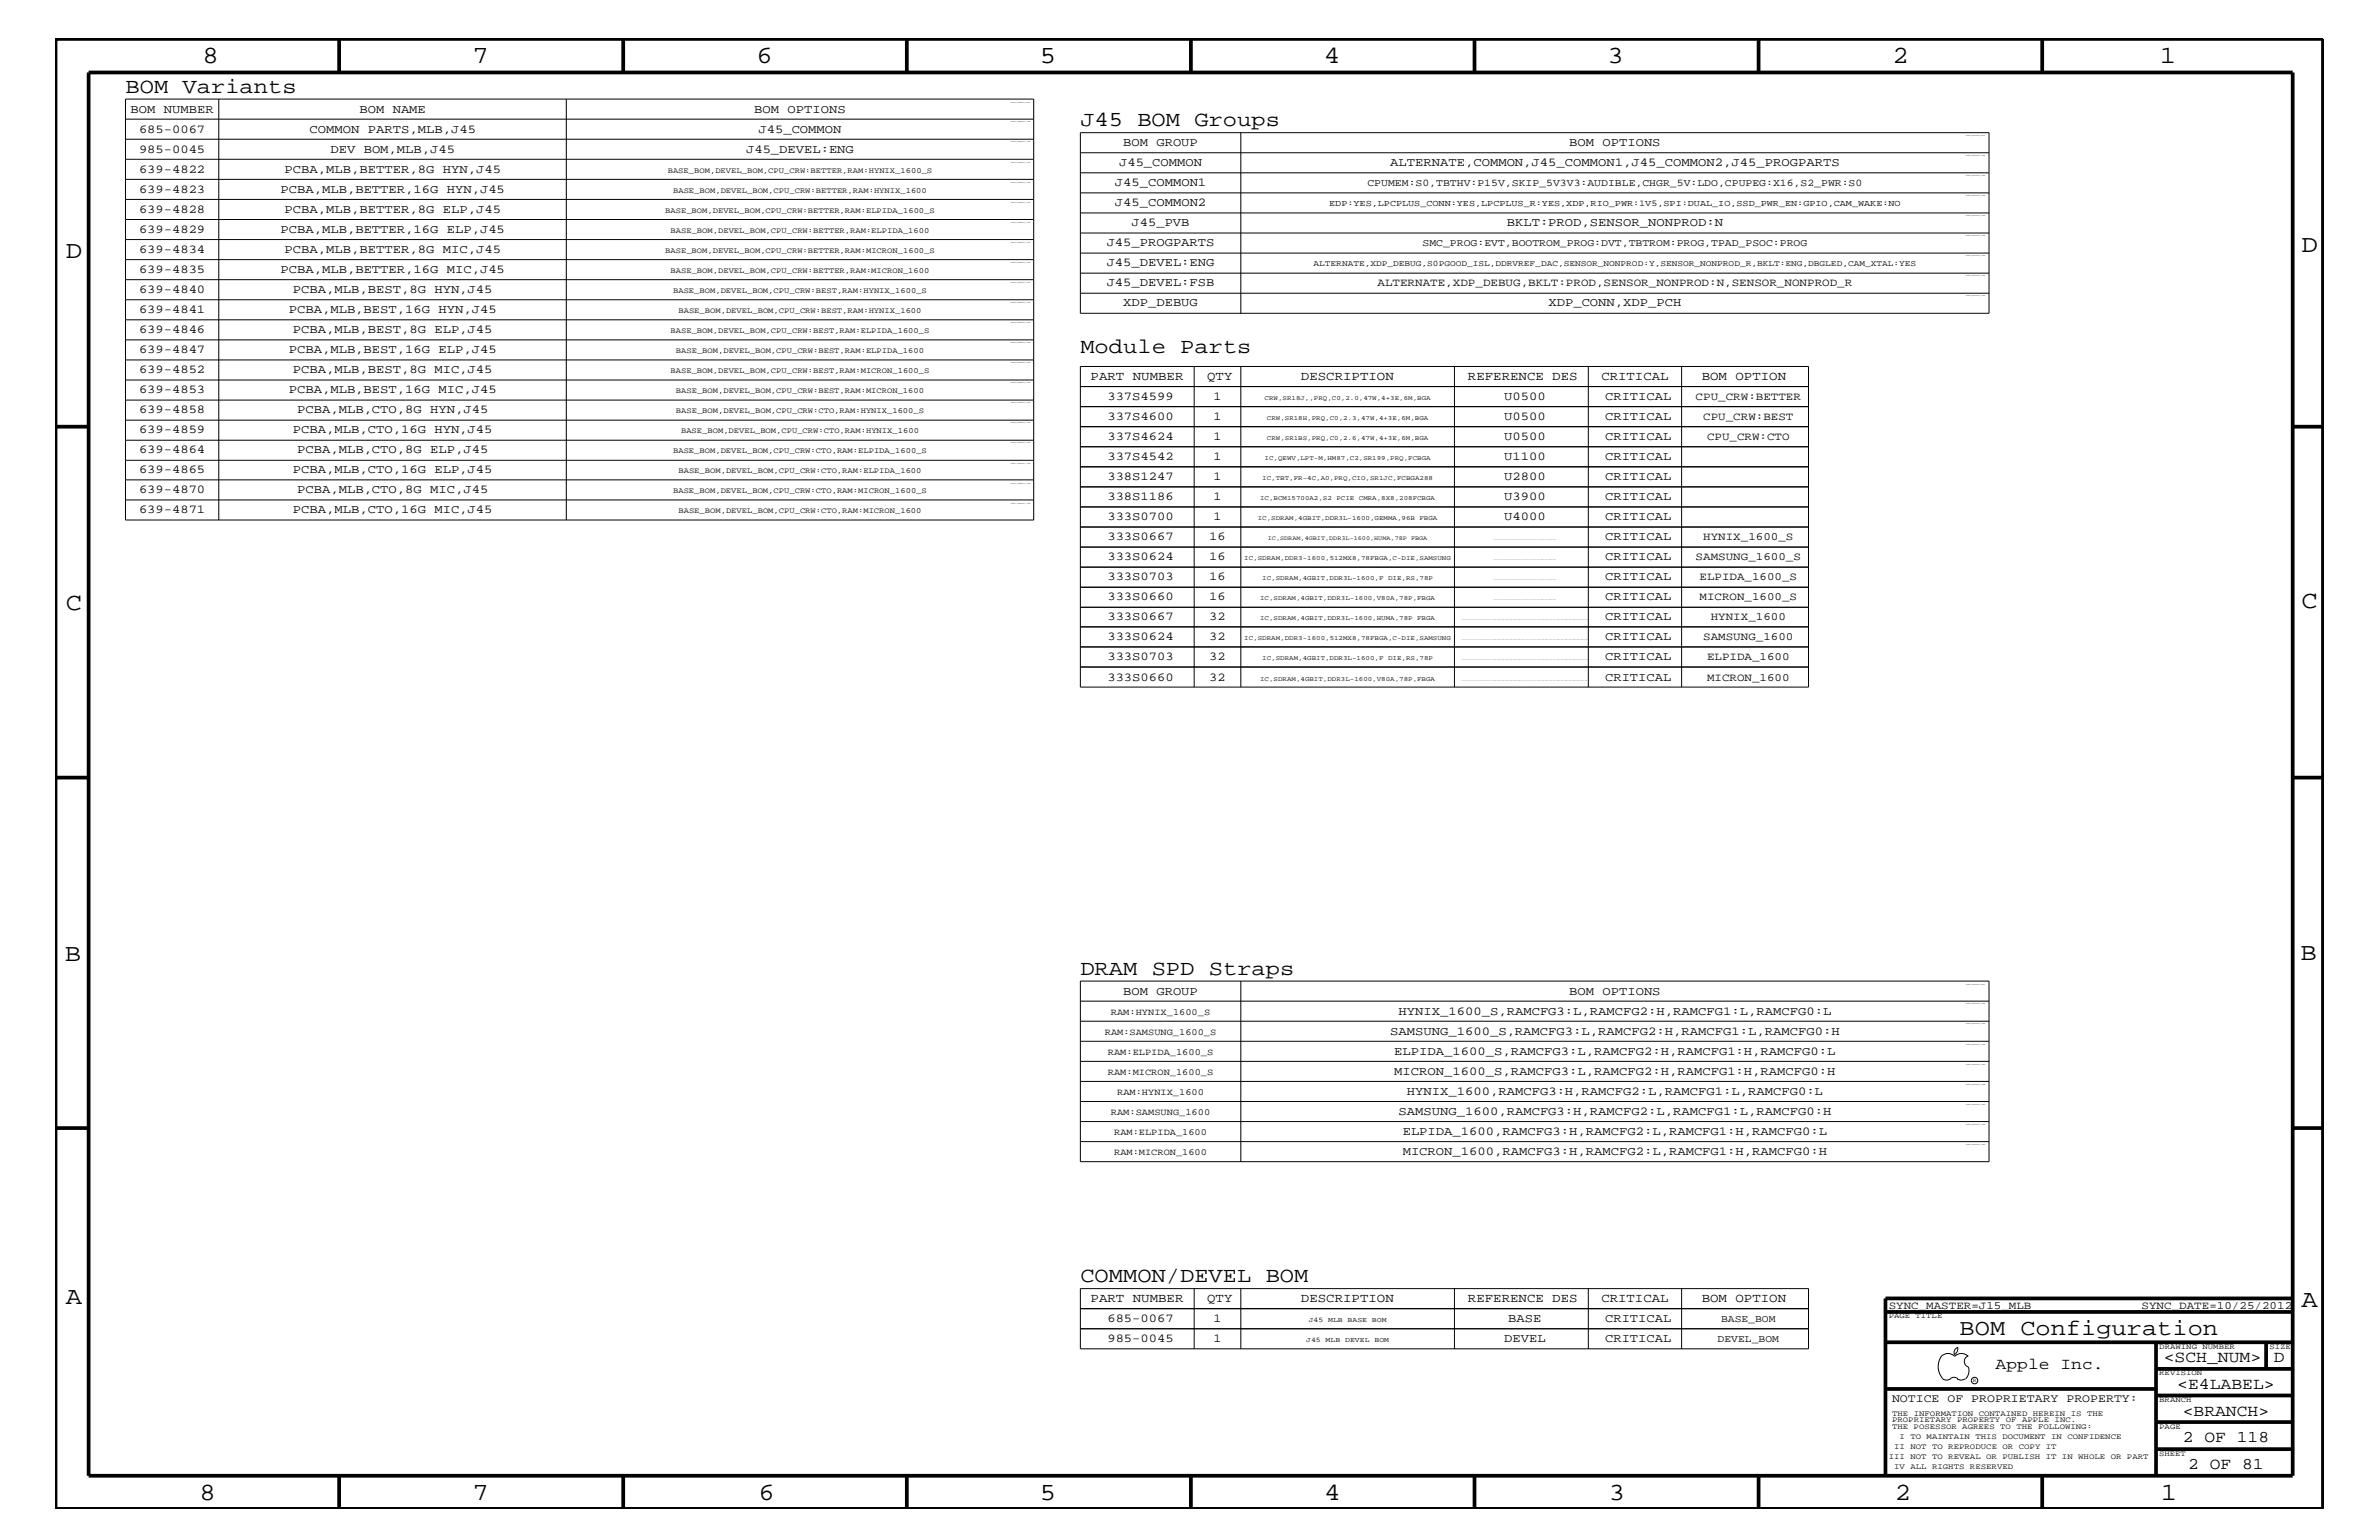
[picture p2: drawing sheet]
<svg xmlns="http://www.w3.org/2000/svg" width="432mm" height="279mm" viewBox="0 0 432 279" stroke-linecap="round" stroke-linejoin="round" font-family="sans-serif">
<defs><g id="words">
<g font-size="4.5">
<text x="36.7" y="11.5">8</text>
<text x="85.8" y="11.5">7</text>
<text x="137.3" y="11.5">6</text>
<text x="188.7" y="11.5">5</text>
<text x="240.3" y="11.5">4</text>
<text x="291.8" y="11.5">3</text>
<text x="343.5" y="11.5">2</text>
<text x="392" y="11.5">1</text>
<text x="11.9" y="46.8">D</text>
<text x="417.7" y="45.7">D</text>
<text x="11.9" y="110.6">C</text>
<text x="417.7" y="110.3">C</text>
<text x="11.8" y="174.3">B</text>
<text x="417.6" y="174.2">B</text>
<text x="11.9" y="236.7">A</text>
<text x="417.7" y="237.1">A</text>
<text x="36.2" y="272.1">8</text>
<text x="85.8" y="272.1">7</text>
<text x="137.7" y="272.1">6</text>
<text x="188.7" y="272.1">5</text>
<text x="240.4" y="272.1">4</text>
<text x="292" y="272.1">3</text>
<text x="343.9" y="272.1">2</text>
<text x="392.2" y="272.1">1</text>
</g>
<text font-size="4.1" x="355.7" y="242.3">BOM Configuration</text>
<g font-size="3.9">
<text x="22.8" y="16.8">BOM Variants</text>
<text x="196.1" y="22.9">J45 BOM Groups</text>
<text x="196.1" y="64">Module Parts</text>
<text x="196.1" y="176.8">DRAM SPD Straps</text>
<text x="196.1" y="232.6">COMMON/DEVEL BOM</text>
</g>
<g font-size="3">
<text x="362.2" y="248.4">Apple Inc.</text>
<text x="392.7" y="247.1">&lt;SCH_NUM&gt;</text>
<text x="395.2" y="252">&lt;E4LABEL&gt;</text>
<text x="412.7" y="247.1">D</text>
<text x="396.2" y="256.8">&lt;BRANCH&gt;</text>
<text x="396.2" y="261.6">2 OF 118</text>
<text x="397.2" y="266.6">2 OF 81</text>
</g>
<g font-size="2.3">
<text x="198" y="68.9">PART NUMBER</text>
<text x="219.1" y="68.9">QTY</text>
<text x="236.1" y="68.9">DESCRIPTION</text>
<text x="266.4" y="68.9">REFERENCE DES</text>
<text x="290.7" y="68.9">CRITICAL</text>
<text x="308.9" y="68.9">BOM OPTION</text>
<text x="198" y="236.2">PART NUMBER</text>
<text x="219.1" y="236.2">QTY</text>
<text x="236.1" y="236.2">DESCRIPTION</text>
<text x="266.4" y="236.2">REFERENCE DES</text>
<text x="290.7" y="236.2">CRITICAL</text>
<text x="308.9" y="236.2">BOM OPTION</text>
</g>
<g font-size="2.2">
<text x="23.7" y="20.4">BOM NUMBER</text>
<text x="65.3" y="20.4">BOM NAME</text>
<text x="136.9" y="20.4">BOM OPTIONS</text>
<text x="25.2" y="27.7">985-0045</text>
<text x="25.2" y="24.1">685-0067</text>
<text x="56.2" y="24.1">COMMON PARTS,MLB,J45</text>
<text x="60" y="27.7">DEV BOM,MLB,J45</text>
<text x="135.4" y="27.7">J45_DEVEL:ENG</text>
<text x="137.7" y="24.1">J45_COMMON</text>
<text x="203.9" y="26.5">BOM GROUP</text>
<text x="284.8" y="26.5">BOM OPTIONS</text>
<text x="25.2" y="31.4">639-4822</text>
<text x="25.2" y="35">639-4823</text>
<text x="50.9" y="35">PCBA,MLB,BETTER,16G HYN,J45</text>
<text x="51.6" y="31.4">PCBA,MLB,BETTER,8G HYN,J45</text>
<text x="202.4" y="33.7">J45_COMMON1</text>
<text x="203.1" y="30.2">J45_COMMON</text>
<text x="252.3" y="30.2">ALTERNATE,COMMON,J45_COMMON1,J45_COMMON2,J45_PROGPARTS</text>
<text x="25.2" y="38.6">639-4828</text>
<text x="51.6" y="38.6">PCBA,MLB,BETTER,8G ELP,J45</text>
<text x="202.4" y="37.4">J45_COMMON2</text>
<text x="205.4" y="41">J45_PVB</text>
<text x="273.5" y="41">BKLT:PROD,SENSOR_NONPROD:N</text>
<text x="25.2" y="42.3">639-4829</text>
<text x="25.2" y="45.9">639-4834</text>
<text x="50.9" y="42.3">PCBA,MLB,BETTER,16G ELP,J45</text>
<text x="51.6" y="45.9">PCBA,MLB,BETTER,8G MIC,J45</text>
<text x="200.9" y="44.6">J45_PROGPARTS</text>
<text x="25.2" y="49.6">639-4835</text>
<text x="25.2" y="53.2">639-4840</text>
<text x="50.9" y="49.6">PCBA,MLB,BETTER,16G MIC,J45</text>
<text x="53.2" y="53.2">PCBA,MLB,BEST,8G HYN,J45</text>
<text x="200.9" y="51.9">J45_DEVEL:FSB</text>
<text x="200.9" y="48.3">J45_DEVEL:ENG</text>
<text x="25.2" y="56.8">639-4841</text>
<text x="52.4" y="56.8">PCBA,MLB,BEST,16G HYN,J45</text>
<text x="203.9" y="55.6">XDP_DEBUG</text>
<text x="281.1" y="55.6">XDP_CONN,XDP_PCH</text>
<text x="25.2" y="60.4">639-4846</text>
<text x="25.2" y="64">639-4847</text>
<text x="52.4" y="64">PCBA,MLB,BEST,16G ELP,J45</text>
<text x="53.2" y="60.4">PCBA,MLB,BEST,8G ELP,J45</text>
<text x="25.2" y="67.7">639-4852</text>
<text x="25.2" y="71.3">639-4853</text>
<text x="52.4" y="71.3">PCBA,MLB,BEST,16G MIC,J45</text>
<text x="53.2" y="67.7">PCBA,MLB,BEST,8G MIC,J45</text>
<text x="25.2" y="75">639-4858</text>
<text x="53.9" y="75">PCBA,MLB,CTO,8G HYN,J45</text>
<text x="201" y="72.6">337S4599</text>
<text x="201" y="76.2">337S4600</text>
<text x="220.3" y="72.6">1</text>
<text x="220.3" y="76.2">1</text>
<text x="273" y="72.6">U0500</text>
<text x="273" y="76.2">U0500</text>
<text x="291.3" y="72.6">CRITICAL</text>
<text x="291.3" y="76.2">CRITICAL</text>
<text x="25.2" y="82.2">639-4864</text>
<text x="25.2" y="78.6">639-4859</text>
<text x="53.2" y="78.6">PCBA,MLB,CTO,16G HYN,J45</text>
<text x="53.9" y="82.2">PCBA,MLB,CTO,8G ELP,J45</text>
<text x="201" y="83.5">337S4542</text>
<text x="201" y="79.9">337S4624</text>
<text x="220.3" y="83.5">1</text>
<text x="220.3" y="79.9">1</text>
<text x="273" y="83.5">U1100</text>
<text x="273" y="79.9">U0500</text>
<text x="291.3" y="79.9">CRITICAL</text>
<text x="291.3" y="83.5">CRITICAL</text>
<text x="25.2" y="85.9">639-4865</text>
<text x="25.2" y="89.5">639-4870</text>
<text x="53.2" y="85.9">PCBA,MLB,CTO,16G ELP,J45</text>
<text x="53.9" y="89.5">PCBA,MLB,CTO,8G MIC,J45</text>
<text x="201" y="87.1">338S1247</text>
<text x="220.3" y="87.1">1</text>
<text x="273" y="87.1">U2800</text>
<text x="291.3" y="87.1">CRITICAL</text>
<text x="25.2" y="93.2">639-4871</text>
<text x="53.2" y="93.2">PCBA,MLB,CTO,16G MIC,J45</text>
<text x="201" y="90.7">338S1186</text>
<text x="201" y="94.3">333S0700</text>
<text x="220.3" y="90.7">1</text>
<text x="220.3" y="94.3">1</text>
<text x="273" y="90.7">U3900</text>
<text x="273" y="94.3">U4000</text>
<text x="291.3" y="90.7">CRITICAL</text>
<text x="291.3" y="94.3">CRITICAL</text>
<text x="201" y="101.6">333S0624</text>
<text x="201" y="98">333S0667</text>
<text x="219.5" y="101.6">16</text>
<text x="219.5" y="98">16</text>
<text x="291.3" y="101.6">CRITICAL</text>
<text x="291.3" y="98">CRITICAL</text>
<text x="201" y="105.3">333S0703</text>
<text x="219.5" y="105.3">16</text>
<text x="291.3" y="105.3">CRITICAL</text>
<text x="201" y="112.6">333S0667</text>
<text x="201" y="108.9">333S0660</text>
<text x="219.5" y="112.6">32</text>
<text x="219.5" y="108.9">16</text>
<text x="291.3" y="112.6">CRITICAL</text>
<text x="291.3" y="108.9">CRITICAL</text>
<text x="201" y="119.8">333S0703</text>
<text x="201" y="116.2">333S0624</text>
<text x="219.5" y="119.8">32</text>
<text x="219.5" y="116.2">32</text>
<text x="291.3" y="119.8">CRITICAL</text>
<text x="291.3" y="116.2">CRITICAL</text>
<text x="201" y="123.5">333S0660</text>
<text x="219.5" y="123.5">32</text>
<text x="291.3" y="123.5">CRITICAL</text>
<text x="203.9" y="180.5">BOM GROUP</text>
<text x="253.8" y="184.1">HYNIX_1600_S,RAMCFG3:L,RAMCFG2:H,RAMCFG1:L,RAMCFG0:L</text>
<text x="284.8" y="180.5">BOM OPTIONS</text>
<text x="252.3" y="187.7">SAMSUNG_1600_S,RAMCFG3:L,RAMCFG2:H,RAMCFG1:L,RAMCFG0:H</text>
<text x="253.1" y="191.4">ELPIDA_1600_S,RAMCFG3:L,RAMCFG2:H,RAMCFG1:H,RAMCFG0:L</text>
<text x="253.1" y="195">MICRON_1600_S,RAMCFG3:L,RAMCFG2:H,RAMCFG1:H,RAMCFG0:H</text>
<text x="253.8" y="202.3">SAMSUNG_1600,RAMCFG3:H,RAMCFG2:L,RAMCFG1:L,RAMCFG0:H</text>
<text x="255.4" y="198.7">HYNIX_1600,RAMCFG3:H,RAMCFG2:L,RAMCFG1:L,RAMCFG0:L</text>
<text x="254.6" y="205.9">ELPIDA_1600,RAMCFG3:H,RAMCFG2:L,RAMCFG1:H,RAMCFG0:L</text>
<text x="254.6" y="209.6">MICRON_1600,RAMCFG3:H,RAMCFG2:L,RAMCFG1:H,RAMCFG0:H</text>
<text x="201" y="239.9">685-0067</text>
<text x="220.3" y="239.9">1</text>
<text x="273.8" y="239.9">BASE</text>
<text x="291.3" y="239.9">CRITICAL</text>
<text x="201" y="243.5">985-0045</text>
<text x="220.3" y="243.5">1</text>
<text x="273" y="243.5">DEVEL</text>
<text x="291.3" y="243.5">CRITICAL</text>
</g>
<text font-size="2.1" x="343.4" y="254.4">NOTICE OF PROPRIETARY PROPERTY:</text>
<g font-size="2">
<text x="250" y="51.9">ALTERNATE,XDP_DEBUG,BKLT:PROD,SENSOR_NONPROD:N,SENSOR_NONPROD_R</text>
<text x="307.8" y="72.6">CPU_CRW:BETTER</text>
<text x="309.2" y="76.2">CPU_CRW:BEST</text>
<text x="309.8" y="79.9">CPU_CRW:CTO</text>
<text x="307.8" y="101.6">SAMSUNG_1600_S</text>
<text x="309.2" y="98">HYNIX_1600_S</text>
<text x="308.5" y="105.3">ELPIDA_1600_S</text>
<text x="308.5" y="108.9">MICRON_1600_S</text>
<text x="310.5" y="112.6">HYNIX_1600</text>
<text x="309.2" y="116.2">SAMSUNG_1600</text>
<text x="309.8" y="119.8">ELPIDA_1600</text>
<text x="309.8" y="123.5">MICRON_1600</text>
<text x="342.8" y="237.4">SYNC_MASTER=J15_MLB</text>
<text x="388.7" y="237.4">SYNC_DATE=10/25/2012</text>
</g>
<g font-size="1.9">
<text x="248.2" y="33.7">CPUMEM:S0,TBTHV:P15V,SKIP_5V3V3:AUDIBLE,CHGR_5V:LDO,CPUPEG:X16,S2_PWR:S0</text>
<text x="258.2" y="44.6">SMC_PROG:EVT,BOOTROM_PROG:DVT,TBTROM:PROG,TPAD_PSOC:PROG</text>
<text x="312.4" y="239.9">BASE_BOM</text>
<text x="311.7" y="243.5">DEVEL_BOM</text>
</g>
<g font-size="1.7">
<text x="201.6" y="184.1">RAM:HYNIX_1600_S</text>
<text x="200.5" y="187.7">RAM:SAMSUNG_1600_S</text>
<text x="201.1" y="191.4">RAM:ELPIDA_1600_S</text>
<text x="201.1" y="195">RAM:MICRON_1600_S</text>
<text x="201.6" y="202.3">RAM:SAMSUNG_1600</text>
<text x="202.8" y="198.7">RAM:HYNIX_1600</text>
<text x="202.2" y="205.9">RAM:ELPIDA_1600</text>
<text x="202.2" y="209.6">RAM:MICRON_1600</text>
</g>
<text font-size="1.6" x="241.3" y="37.4">EDP:YES,LPCPLUS_CONN:YES,LPCPLUS_R:YES,XDP,RIO_PWR:1V5,SPI:DUAL_IO,SSD_PWR_EN:GPIO,CAM_WAKE:NO</text>
<text font-size="1.5" x="238.4" y="48.3">ALTERNATE,XDP_DEBUG,S0PGOOD_ISL,DDRVREF_DAC,SENSOR_NONPROD:Y,SENSOR_NONPROD_R,BKLT:ENG,DBGLED,CAM_XTAL:YES</text>
<g font-size="1.4">
<text x="121.2" y="31.4">BASE_BOM,DEVEL_BOM,CPU_CRW:BETTER,RAM:HYNIX_1600_S</text>
<text x="122.2" y="35">BASE_BOM,DEVEL_BOM,CPU_CRW:BETTER,RAM:HYNIX_1600</text>
<text x="120.7" y="38.6">BASE_BOM,DEVEL_BOM,CPU_CRW:BETTER,RAM:ELPIDA_1600_S</text>
<text x="120.7" y="45.9">BASE_BOM,DEVEL_BOM,CPU_CRW:BETTER,RAM:MICRON_1600_S</text>
<text x="121.7" y="42.3">BASE_BOM,DEVEL_BOM,CPU_CRW:BETTER,RAM:ELPIDA_1600</text>
<text x="121.7" y="49.6">BASE_BOM,DEVEL_BOM,CPU_CRW:BETTER,RAM:MICRON_1600</text>
<text x="122.2" y="53.2">BASE_BOM,DEVEL_BOM,CPU_CRW:BEST,RAM:HYNIX_1600_S</text>
<text x="123.1" y="56.8">BASE_BOM,DEVEL_BOM,CPU_CRW:BEST,RAM:HYNIX_1600</text>
<text x="121.7" y="60.4">BASE_BOM,DEVEL_BOM,CPU_CRW:BEST,RAM:ELPIDA_1600_S</text>
<text x="122.7" y="64">BASE_BOM,DEVEL_BOM,CPU_CRW:BEST,RAM:ELPIDA_1600</text>
<text x="121.7" y="67.7">BASE_BOM,DEVEL_BOM,CPU_CRW:BEST,RAM:MICRON_1600_S</text>
<text x="122.7" y="71.3">BASE_BOM,DEVEL_BOM,CPU_CRW:BEST,RAM:MICRON_1600</text>
<text x="122.7" y="75">BASE_BOM,DEVEL_BOM,CPU_CRW:CTO,RAM:HYNIX_1600_S</text>
<text x="122.2" y="82.2">BASE_BOM,DEVEL_BOM,CPU_CRW:CTO,RAM:ELPIDA_1600_S</text>
<text x="123.6" y="78.6">BASE_BOM,DEVEL_BOM,CPU_CRW:CTO,RAM:HYNIX_1600</text>
<text x="122.2" y="89.5">BASE_BOM,DEVEL_BOM,CPU_CRW:CTO,RAM:MICRON_1600_S</text>
<text x="123.1" y="85.9">BASE_BOM,DEVEL_BOM,CPU_CRW:CTO,RAM:ELPIDA_1600</text>
<text x="123.1" y="93.2">BASE_BOM,DEVEL_BOM,CPU_CRW:CTO,RAM:MICRON_1600</text>
<text x="342.8" y="239.2">PAGE TITLE</text>
<text x="391.9" y="244.7">DRAWING NUMBER</text>
<text x="411.9" y="244.7">SIZE</text>
<text x="391.9" y="249.5">REVISION</text>
<text x="343.4" y="256.8">THE INFORMATION CONTAINED HEREIN IS THE</text>
<text x="391.9" y="254.4">BRANCH</text>
<text x="343.4" y="258">PROPRIETARY PROPERTY OF APPLE INC.</text>
<text x="343.4" y="259.3">THE POSESSOR AGREES TO THE FOLLOWING:</text>
<text x="343.8" y="262.9">II NOT TO REPRODUCE OR COPY IT</text>
<text x="344.8" y="261.1">I TO MAINTAIN THIS DOCUMENT IN CONFIDENCE</text>
<text x="391.9" y="259.3">PAGE</text>
<text x="342.8" y="264.7">III NOT TO REVEAL OR PUBLISH IT IN WHOLE OR PART</text>
<text x="343.8" y="266.6">IV ALL RIGHTS RESERVED</text>
<text x="391.9" y="264.1">SHEET</text>
</g>
<g font-size="1.3">
<text x="237.5" y="239.9">J45 MLB BASE BOM</text>
<text x="237.1" y="243.5">J45 MLB DEVEL BOM</text>
</g>
<g font-size="1.2">
<text x="229.5" y="72.6">CRW,SR18J,,PRQ,C0,2.0,47W,4+3E,6M,BGA</text>
<text x="230" y="76.2">CRW,SR18H,PRQ,C0,2.3,47W,4+3E,6M,BGA</text>
<text x="229.5" y="83.5">IC,QEWV,LPT-M,HM87,C2,SR199,PRQ,FCBGA</text>
<text x="230" y="79.9">CRW,SR1BS,PRQ,C0,2.6,47W,4+3E,6M,BGA</text>
<text x="229.1" y="87.1">IC,TBT,FR-4C,A0,PRQ,CIO,SR1JC,FCBGA288</text>
<text x="228.3" y="94.3">IC,SDRAM,4GBIT,DDR3L-1600,GEMMA,96B FBGA</text>
<text x="228.7" y="90.7">IC,BCM15700A2,S2 PCIE CMRA,8X8,208FCBGA</text>
<text x="225.8" y="101.6">IC,SDRAM,DDR3-1600,512MX8,78FBGA,C-DIE,SAMSUNG</text>
<text x="229.1" y="105.3">IC,SDRAM,4GBIT,DDR3L-1600,F DIE,RS,78P</text>
<text x="228.7" y="112.6">IC,SDRAM,4GBIT,DDR3L-1600,HUMA,78P FBGA</text>
<text x="228.7" y="108.9">IC,SDRAM,4GBIT,DDR3L-1600,V80A,78P,FBGA</text>
<text x="225.8" y="116.2">IC,SDRAM,DDR3-1600,512MX8,78FBGA,C-DIE,SAMSUNG</text>
<text x="229.1" y="119.8">IC,SDRAM,4GBIT,DDR3L-1600,F DIE,RS,78P</text>
<text x="228.7" y="123.5">IC,SDRAM,4GBIT,DDR3L-1600,V80A,78P,FBGA</text>
</g>
<text font-size="1.1" x="230.1" y="98">IC,SDRAM,4GBIT,DDR3L-1600,HUMA,78P FBGA</text>
<text font-size="1" x="358.1" y="250.7">R</text>
<g font-size=".3">
<text x="183.5" y="22.2">TABLE_BOMGROUP_ITEM</text>
<text x="183.5" y="18.7">TABLE_BOMGROUP_HEAD</text>
<text x="183.5" y="25.9">TABLE_BOMGROUP_ITEM</text>
<text x="183.5" y="29.5">TABLE_BOMGROUP_ITEM</text>
<text x="356.8" y="24.7">TABLE_BOMGROUP_HEAD</text>
<text x="356.8" y="28.3">TABLE_BOMGROUP_ITEM</text>
<text x="183.5" y="33.1">TABLE_BOMGROUP_ITEM</text>
<text x="356.8" y="31.9">TABLE_BOMGROUP_ITEM</text>
<text x="356.8" y="35.6">TABLE_BOMGROUP_ITEM</text>
<text x="183.5" y="36.8">TABLE_BOMGROUP_ITEM</text>
<text x="183.5" y="40.4">TABLE_BOMGROUP_ITEM</text>
<text x="356.8" y="39.2">TABLE_BOMGROUP_ITEM</text>
<text x="183.5" y="47.7">TABLE_BOMGROUP_ITEM</text>
<text x="183.5" y="44.1">TABLE_BOMGROUP_ITEM</text>
<text x="356.8" y="42.9">TABLE_BOMGROUP_ITEM</text>
<text x="356.8" y="46.5">TABLE_BOMGROUP_ITEM</text>
<text x="183.5" y="51.3">TABLE_BOMGROUP_ITEM</text>
<text x="356.8" y="50.2">TABLE_BOMGROUP_ITEM</text>
<text x="356.8" y="53.8">TABLE_BOMGROUP_ITEM</text>
<text x="183.5" y="58.6">TABLE_BOMGROUP_ITEM</text>
<text x="183.5" y="55">TABLE_BOMGROUP_ITEM</text>
<text x="183.5" y="62.3">TABLE_BOMGROUP_ITEM</text>
<text x="183.5" y="65.9">TABLE_BOMGROUP_ITEM</text>
<text x="183.5" y="69.5">TABLE_BOMGROUP_ITEM</text>
<text x="183.5" y="76.8">TABLE_BOMGROUP_ITEM</text>
<text x="183.5" y="73.2">TABLE_BOMGROUP_ITEM</text>
<text x="183.5" y="80.5">TABLE_BOMGROUP_ITEM</text>
<text x="183.5" y="87.7">TABLE_BOMGROUP_ITEM</text>
<text x="183.5" y="84.1">TABLE_BOMGROUP_ITEM</text>
<text x="183.5" y="91.4">TABLE_BOMGROUP_ITEM</text>
<text x="356.8" y="178.7">TABLE_BOMGROUP_HEAD</text>
<text x="356.8" y="182.2">TABLE_BOMGROUP_ITEM</text>
<text x="356.8" y="185.9">TABLE_BOMGROUP_ITEM</text>
<text x="356.8" y="189.5">TABLE_BOMGROUP_ITEM</text>
<text x="356.8" y="193.2">TABLE_BOMGROUP_ITEM</text>
<text x="356.8" y="196.8">TABLE_BOMGROUP_ITEM</text>
<text x="356.8" y="200.4">TABLE_BOMGROUP_ITEM</text>
<text x="356.8" y="207.7">TABLE_BOMGROUP_ITEM</text>
<text x="356.8" y="204.1">TABLE_BOMGROUP_ITEM</text>
</g>
</g></defs>
<g fill="none" stroke="#000" stroke-width=".68" stroke-linecap="butt">
<path d="M10.1 7.1h411.5v266.7h-411.5zM16.1 13.2h400v254.5h-400zM61.6 7.1v6.1M113.1 7.1v6.1M164.6 7.1v6.1M216.2 7.1v6.1M267.6 7.1v6.1M319.2 7.1v6.1M370.7 7.1v6.1M10.1 77.4h6M416.1 77.4h5.5M10.1 141.1h6"/>
<path d="M416.1 141.1h5.5M10.1 204.7h6M416.1 204.7h5.5M342.2 238h73.9M416.1 235.6h-73.9v32.1M342.2 243.5h73.9M342.2 252h49.1M391.3 248.4h24.8M391.3 243.5v24.2M391.3 258h24.8M391.3 253.2h24.8M411.3 243.5v4.9"/>
<path d="M61.6 267.7v6.1M113.1 267.7v6.1M164.6 267.7v6.1M216.2 268v5.8M267.6 267.7v6.1M319.2 267.7v6.1M370.7 267.7v6.1M391.3 262.9h24.8"/>
</g>
<g fill="none" stroke="#000" stroke-width=".18">
<path d="M22.8 18h164.8v76.3h-164.8zM39.7 18v76.3M102.8 18v76.3M22.8 25.3h164.8M22.8 28.9h164.8M22.8 36.2h164.8M22.8 32.5h164.8M22.8 21.6h164.8M22.8 39.8h164.8M196.1 24.1h164.9v32.7h-164.9zM196.1 27.7h164.9M196.1 35h164.9"/>
<path d="M196.1 31.4h164.9M196.1 38.6h164.9M225.2 24.1v32.7M22.8 54.4h164.8M22.8 58h164.8M22.8 50.7h164.8M22.8 47.1h164.8M22.8 43.5h164.8M196.1 42.3h164.9M196.1 45.9h164.9M196.1 49.6h164.9M196.1 53.2h164.9"/>
<path d="M22.8 79.9h164.8M22.8 76.2h164.8M22.8 65.3h164.8M22.8 61.7h164.8M22.8 72.6h164.8M22.8 68.9h164.8M196.1 66.5h132.2v58.2h-132.2zM196.1 77.4h132.2M196.1 70.1h132.2M196.1 73.8h132.2M216.7 66.5v58.2M225.2 66.5v58.2"/>
<path d="M264 66.5v58.2M288.3 66.5v58.2M305.2 66.5v58.2M22.8 90.7h164.8M22.8 83.5h164.8M22.8 87.1h164.8M196.1 95.6h132.2M196.1 99.3h132.2M196.1 81.1h132.2M196.1 84.7h132.2M196.1 92h132.2M196.1 88.3h132.2"/>
<path d="M196.1 106.5h132.2M196.1 110.2h132.2M196.1 102.9h132.2M196.1 113.7h132.2M196.1 117.4h132.2M196.1 121h132.2M196.1 178h164.9v32.8h-164.9zM225.2 178v32.8M196.1 185.3h164.9M196.1 196.2h164.9M196.1 188.9h164.9M196.1 199.8h164.9"/>
<path d="M196.1 192.6h164.9M196.1 181.6h164.9M196.1 203.5h164.9M196.1 207.1h164.9M196.1 233.8h132.2v10.9h-132.2zM196.1 237.4h132.2M216.7 233.8v10.9M225.2 233.8v10.9M264 233.8v10.9M288.3 233.8v10.9M305.2 233.8v10.9M196.1 241.1h132.2"/>
<path d="M352.3 246.1a1.72 1.72 0 0 1 2.5 0 1.69 1.69 0 0 1 2.4 0M352.4 246a3.2 3.2 0 0 0 .4 4.3l.8 .1 .4-.2M354 250.2l.7-.3 .7 .3M355.2 250.2l.7 .2 .7-.2M355.3 244.4v.3a1.18 1.18 0 0 1-.6 1.1M355.4 244.4a.99 .99 0 0 0-.6 1.4M357.2 246a1.04 1.04 0 0 0-.7 1 1.04 1.04 0 0 0 .7 1M357.3 248l.1 .7a2.11 2.11 0 0 1-.6 1.5"/>
<circle cx="358.4" cy="250.5" r=".59"/>
</g>
<use href="#words"/>
</svg>
